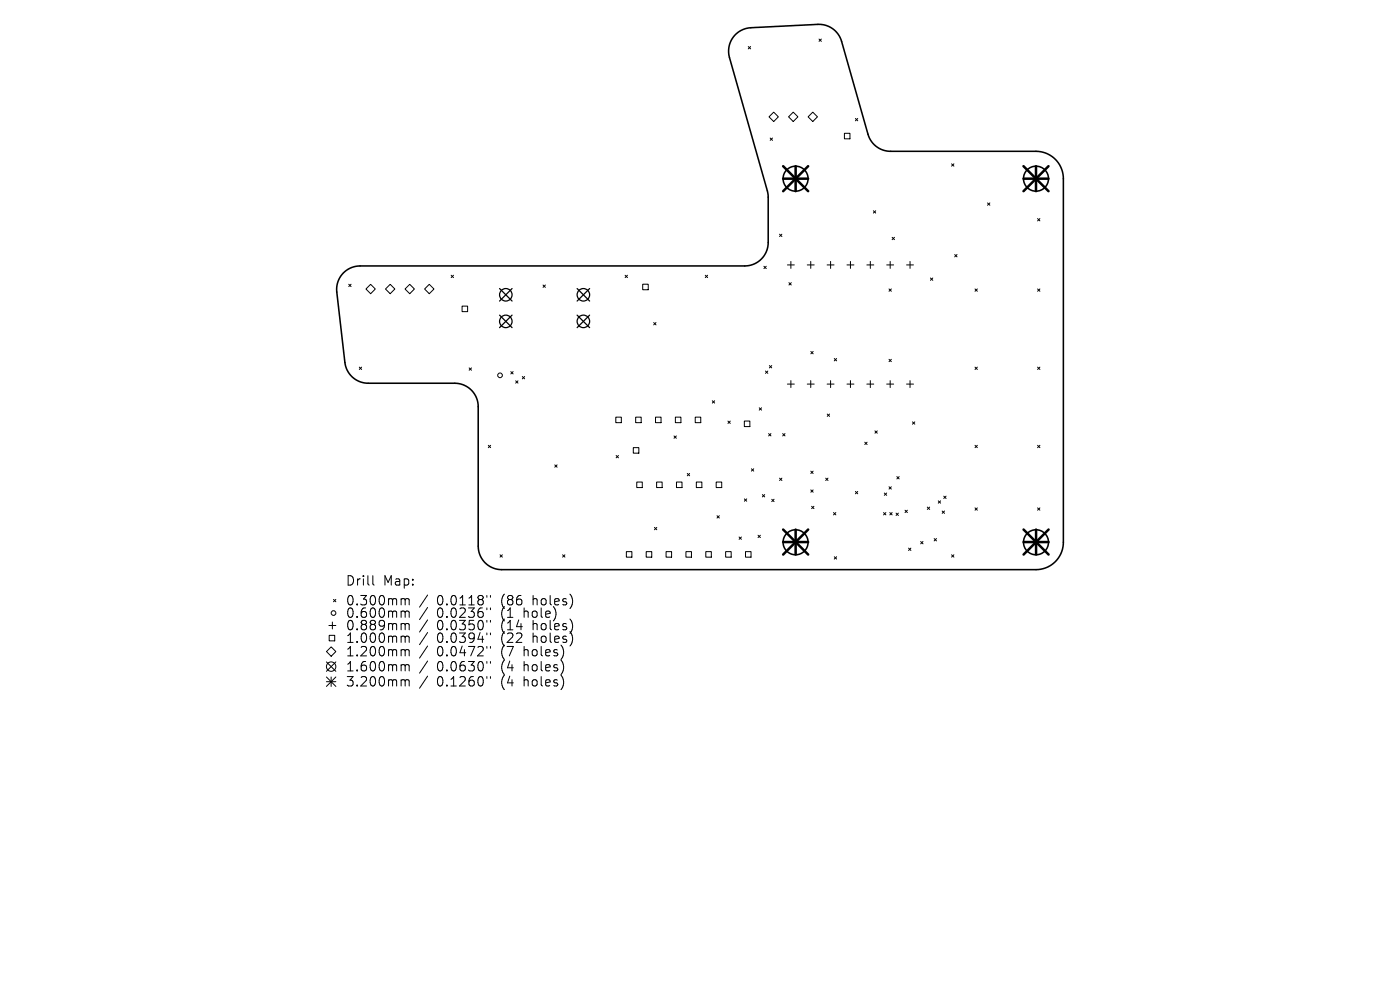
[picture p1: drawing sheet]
<svg xmlns="http://www.w3.org/2000/svg" width="297mm" height="210mm" viewBox="0 0 297 210" stroke-linecap="round" stroke-linejoin="round" font-family="sans-serif">
<defs><g id="words">
<g font-size="2.8">
<text x="73.2" y="124.5">Drill</text>
<text x="81.3" y="124.5">Map:</text>
<text x="73.2" y="128.7">0.300mm</text>
<text x="73.2" y="131.3">0.600mm</text>
<text x="92.7" y="128.7">0.0118&quot;</text>
<text x="92.7" y="131.3">0.0236&quot;</text>
<text x="106.4" y="128.7">(86</text>
<text x="106.4" y="131.3">(1</text>
<text x="111.4" y="131.3">hole)</text>
<text x="113.3" y="128.7">holes)</text>
<text x="73.2" y="134">0.889mm</text>
<text x="73.2" y="136.7">1.000mm</text>
<text x="92.7" y="134">0.0350&quot;</text>
<text x="92.7" y="136.7">0.0394&quot;</text>
<text x="106.4" y="134">(14</text>
<text x="106.4" y="136.7">(22</text>
<text x="113.3" y="134">holes)</text>
<text x="113.3" y="136.7">holes)</text>
<text x="73.2" y="139.5">1.200mm</text>
<text x="73.2" y="142.7">1.600mm</text>
<text x="92.7" y="139.5">0.0472&quot;</text>
<text x="92.7" y="142.7">0.0630&quot;</text>
<text x="106.4" y="139.5">(7</text>
<text x="106.4" y="142.7">(4</text>
<text x="111.4" y="139.5">holes)</text>
<text x="111.4" y="142.7">holes)</text>
<text x="73.2" y="145.9">3.200mm</text>
<text x="92.7" y="145.9">0.1260&quot;</text>
<text x="106.4" y="145.9">(4</text>
<text x="111.4" y="145.9">holes)</text>
</g>
</g></defs>
<g fill="none" stroke="#000" stroke-width=".33">
<path d="M72.9 57.9a5 5 0 0 1 3.5-1.5h81.6a5 5 0 0 0 5-5l-.1-10.4-8.1-28.8a5 5 0 0 1 4.5-6.3l14.2-.7a5 5 0 0 1 5 3.6l5.6 19.7a5 5 0 0 0 4.8 3.6h30.9a5.8 5.8 0 0 1 5.8 5.8v77.1a5.8 5.8 0 0 1-5.8 5.8h-113.4a5 5 0 0 1-4.9-4.9v-29.6a5 5 0 0 0-5-5h-18.4a5 5 0 0 1-4.9-4.4l-1.8-14.9a5 5 0 0 1 1.5-4.1z"/>
<circle cx="168.8" cy="37.9" r="2.65"/>
<circle cx="219.8" cy="37.9" r="2.65"/>
<circle cx="168.8" cy="115" r="2.65"/>
<circle cx="219.8" cy="115" r="2.65"/>
</g>
<g fill="none" stroke="#000" stroke-width=".21">
<path d="M158.7 9.9l.5 .5M159.2 9.9l-.5 .5M173.8 8.3l.4 .5M174.2 8.3l-.4 .5M163.1 24.8l1-1 1 1-1 1zM163.4 29.3l.5 .5M163.9 29.3l-.5 .5M167.3 24.8l1-1 1 1-1 1zM171.4 24.8l1-1 1 1-1 1zM179.1 28.3h1.2v1.2h-1.2zM181.5 25.1l.5 .5M182 25.1l-.5 .5"/>
<path d="M201.9 34.8l.5 .4M202.4 34.8l-.5 .4M95.7 58.4l.5 .5M96.2 58.4l-.5 .5M132.6 58.4l.5 .5M133.1 58.4l-.5 .5M149.6 58.4l.5 .5M150.1 58.4l-.5 .5M162.1 56.5l.5 .5M162.6 56.5l-.5 .5M165.4 49.7l.5 .5M165.9 49.7l-.5 .5"/>
<path d="M167 56.2h1.5M167.4 60l.5 .5M167.8 55.5v1.4M167.9 60l-.5 .5M171.3 56.2h1.4M172 55.5v1.4M175.5 56.2h1.4M176.2 55.5v1.4M179.7 56.2h1.5M180.4 55.5v1.4M183.9 56.2h1.5M184.6 55.5v1.4"/>
<path d="M185.3 44.7l.5 .5M185.8 44.7l-.5 .5M188.1 56.2h1.5M188.8 55.5v1.4M189.3 50.3l.5 .5M189.8 50.3l-.5 .5M192.3 56.2h1.5M193.1 55.5v1.4M197.4 59l.5 .5M197.9 59l-.5 .5M202.5 54l.5 .5M203 54l-.5 .5"/>
<path d="M209.5 43l.5 .5M210 43l-.5 .5M220.1 46.4l.5 .5M220.6 46.4l-.5 .5M74 60.3l.5 .5M74.5 60.3l-.5 .5M76.2 77.9l.5 .5M76.7 77.9l-.5 .5M77.6 61.3l1-1 1 1-1 1zM81.8 61.3l1-1 1 1-1 1zM85.9 61.3l1-1 1 1-1 1zM90.1 61.3l1-1 1 1-1 1z"/>
<path d="M98 64.9h1.2v1.2h-1.2zM99.5 78l.5 .5M100 78l-.5 .5M108.4 78.8l.5 .5M108.9 78.8l-.5 .5M110.8 79.9l.5 .5M111.3 79.9l-.5 .5M115.2 60.5l.5 .5M115.7 60.5l-.5 .5M136.3 60.3h1.2v1.2h-1.2zM138.7 68.4l.5 .5M139.2 68.4l-.5 .5"/>
<path d="M162.4 78.7l.5 .5M162.9 78.7l-.5 .5M163.2 77.5l.5 .5M163.7 77.5l-.5 .5M172 74.6l.5 .5M172.5 74.6l-.5 .5M177 76.1l.5 .5M177.5 76.1l-.5 .5M188.6 61.3l.5 .5M188.6 76.2l.5 .5M189.1 61.3l-.5 .5M189.1 76.2l-.5 .5"/>
<path d="M206.8 61.3l.5 .5M206.8 77.9l.5 .5M207.3 61.3l-.5 .5M207.3 77.9l-.5 .5M220.1 61.3l.5 .5M220.1 77.9l.5 .5M220.6 61.3l-.5 .5M220.6 77.9l-.5 .5M103.6 94.5l.5 .5M104.1 94.5l-.5 .5M109.4 80.8l.5 .5M109.9 80.8l-.5 .5"/>
<path d="M117.7 98.6l.5 .5M118.2 98.6l-.5 .5M130.6 88.5h1.2v1.2h-1.2zM130.7 96.6l.5 .5M131.2 96.6l-.5 .5M134.4 95h1.1v1.1h-1.1zM134.9 88.5h1.1v1.2h-1.1zM139.1 88.5h1.1v1.2h-1.1zM143 92.5l.5 .5M143.3 88.5h1.2v1.2h-1.2zM143.5 92.5l-.5 .5M147.5 88.5h1.2v1.2h-1.2z"/>
<path d="M151.1 85l.5 .5M151.6 85l-.5 .5M154.4 89.3l.5 .5M154.9 89.3l-.5 .5M157.9 89.3h1.2v1.2h-1.2zM159.4 99.4l.5 .5M159.9 99.4l-.5 .5M161.1 86.5l.5 .5M161.6 86.5l-.5 .5M163.1 92l.5 .5M163.6 92l-.5 .5M166 92l.5 .5"/>
<path d="M166.5 92l-.5 .5M167 81.5h1.5M167.8 80.7v1.5M171.3 81.5h1.4M172 80.7v1.5M172 99.9l.5 .5M172.5 99.9l-.5 .5M175.5 81.5h1.4M175.5 87.8l.5 .5M176 87.8l-.5 .5M176.2 80.7v1.5M179.7 81.5h1.5"/>
<path d="M180.4 80.7v1.5M183.5 93.8l.5 .5M183.9 81.5h1.5M184 93.8l-.5 .5M184.6 80.7v1.5M185.6 91.4l.5 .5M186.1 91.4l-.5 .5M188.1 81.5h1.5M188.8 80.7v1.5M192.3 81.5h1.5M193.1 80.7v1.5M193.6 89.5l.5 .5"/>
<path d="M194.1 89.5l-.5 .5M206.8 94.5l.5 .5M207.3 94.5l-.5 .5M220.1 94.5l.5 .5M220.6 94.5l-.5 .5M106.1 117.7l.5 .5M106.6 117.7l-.5 .5M119.3 117.7l.5 .5M119.8 117.7l-.5 .5M132.9 117h1.2v1.2h-1.2zM135.1 102.3h1.2v1.1h-1.2zM137.1 117h1.2v1.2h-1.2z"/>
<path d="M138.8 111.9l.5 .5M139.3 102.3h1.2v1.1h-1.2zM139.3 111.9l-.5 .5M141.3 117h1.2v1.2h-1.2zM143.5 102.3h1.2v1.1h-1.2zM145.5 117h1.2v1.2h-1.2zM145.8 100.4l.5 .5M146.3 100.4l-.5 .5M147.7 102.3h1.2v1.1h-1.2zM149.7 117h1.2v1.2h-1.2zM151.9 102.3h1.2v1.1h-1.2zM152.1 109.4l.5 .5"/>
<path d="M152.6 109.4l-.5 .5M153.9 117h1.2v1.2h-1.2zM156.8 113.9l.5 .5M157.3 113.9l-.5 .5M157.9 105.8l.5 .5M158.2 117h1.1v1.2h-1.1zM158.4 105.8l-.5 .5M160.8 113.5l.5 .5M161.3 113.5l-.5 .5M161.7 104.9l.5 .5M162.2 104.9l-.5 .5M163.7 105.9l.5 .5"/>
<path d="M164.2 105.9l-.5 .5M165.4 101.4l.5 .5M165.9 101.4l-.5 .5M172 103.9l.5 .5M172.2 107.4l.5 .5M172.5 103.9l-.5 .5M172.7 107.4l-.5 .5M175.2 101.4l.5 .5M175.7 101.4l-.5 .5M176.8 108.7l.5 .5M177 118.1l.5 .5M177.3 108.7l-.5 .5"/>
<path d="M177.5 118.1l-.5 .5M181.5 104.3l.5 .4M182 104.3l-.5 .4M187.4 108.7l.5 .5M187.6 104.6l.5 .5M187.9 108.7l-.5 .5M188.1 104.6l-.5 .5M188.6 103.3l.5 .5M188.8 108.7l.5 .5M189.1 103.3l-.5 .5M189.3 108.7l-.5 .5M190.1 108.8l.5 .5"/>
<path d="M190.3 101.1l.5 .5M190.6 108.8l-.5 .5M190.8 101.1l-.5 .5M192 108.2l.5 .5M192.5 108.2l-.5 .5M192.7 116.3l.5 .5M193.2 116.3l-.5 .5M195.3 114.9l.5 .5M195.8 114.9l-.5 .5M196.7 107.6l.5 .5M197.2 107.6l-.5 .5M198.2 114.2l.5 .5"/>
<path d="M198.7 114.2l-.5 .5M199 106.2l.5 .5M199.5 106.2l-.5 .5M199.9 108.4l.5 .5M200.2 105.2l.5 .5M200.4 108.4l-.5 .5M200.7 105.2l-.5 .5M201.9 117.7l.5 .5M202.4 117.7l-.5 .5M206.8 107.7l.5 .5M207.3 107.7l-.5 .5M220.1 107.7l.5 .5"/>
<path d="M220.6 107.7l-.5 .5M69.8 132.7h1.4M69.8 134.8h1.2v1.1h-1.2zM70.3 137.2l.9 1-.9 1-1-1zM70.5 131.9v1.5M70.8 127.2l.4 .5M71.2 127.2l-.4 .5M79.1 122.1v1.7l.3 .3M85.4 127h.3l.3 .3M85.4 129.6l.5 .1 .1 .2M85.4 132.3l.5 .1 .1 .2M85.4 134.9l.5 .1 .1 .2"/>
<path d="M85.4 137.8l.5 .1 .1 .2M86 127.3l.2-.3 .5 .1 .1 1.2M86 127.3v1M86 129.9v1.1M86 132.6v1M86 135.2v1.1M86 138.1v1M86 129.9l.2-.3 .5 .1 .1 1.3M86 132.6l.2-.3 .5 .1 .1 1.2M86 135.2l.2-.3 .5 .1 .1 1.3M86 138.1l.2-.3 .5 .1 .1 1.2M90.7 126.2l-1.7 2.6"/>
<path d="M90.7 128.9l-1.7 2.5M90.7 131.5l-1.7 2.6M90.7 134.2l-1.7 2.5M90.7 137l-1.7 2.6M103.3 126.3v.4M103.3 129v.3M103.3 131.6v.4M103.3 134.3v.4M103.3 137.1v.4M104 126.3v.4M104 129v.3M104 131.6v.4"/>
<path d="M104 134.3v.4M104 137.1v.4M69.2 140.4l2 2M69.2 143.6l2 2M69.2 144.6h2M70.2 143.6v2M71.2 140.4l-2 2M71.2 143.6l-2 2M85.4 141h.3l.3 .3M85.4 144.2l.5 .1 .1 .2M86 141.3v1M86 144.5v1"/>
<path d="M86 141.3l.2-.3 .5 .1 .1 1.2M86 144.5l.2-.3 .5 .1 .1 1.2M90.7 140.2l-1.7 2.6M90.7 143.4l-1.7 2.6M103.3 140.3v.4M103.3 143.5v.4M104 140.3v.4M104 143.5v.4"/>
<circle cx="106.1" cy="79.6" r=".5"/>
<circle cx="70.8" cy="130" r=".5"/>
<circle cx="70.2" cy="141.4" r="1"/>
</g>
<g fill="none" stroke="#000" stroke-width=".27">
<path d="M106 61.2l2.6 2.7M106 66.8l2.6 2.7M108.6 61.2l-2.6 2.7M108.6 66.8l-2.6 2.7M122.4 61.2l2.7 2.7M122.4 66.8l2.7 2.7M125.1 61.2l-2.7 2.7M125.1 66.8l-2.7 2.7"/>
<circle cx="107.3" cy="62.5" r="1.33"/>
<circle cx="107.3" cy="68.2" r="1.33"/>
<circle cx="123.8" cy="62.5" r="1.33"/>
<circle cx="123.8" cy="68.2" r="1.33"/>
</g>
<g fill="none" stroke="#000" stroke-width=".53">
<path d="M166.1 35.2l5.3 5.4M166.1 37.9h5.3M168.8 35.2v5.4M171.4 35.2l-5.3 5.4M217.1 37.9h5.3M217.1 35.2l5.3 5.4M219.8 35.2v5.4M222.4 35.2l-5.3 5.4M166.1 112.3l5.3 5.3M166.1 115h5.3M168.8 112.3v5.3M171.4 112.3l-5.3 5.3"/>
<path d="M217.1 115h5.4M217.1 112.3l5.4 5.3M219.8 112.3v5.3M222.5 112.3l-5.4 5.3"/>
</g>
<use href="#words"/>
</svg>
